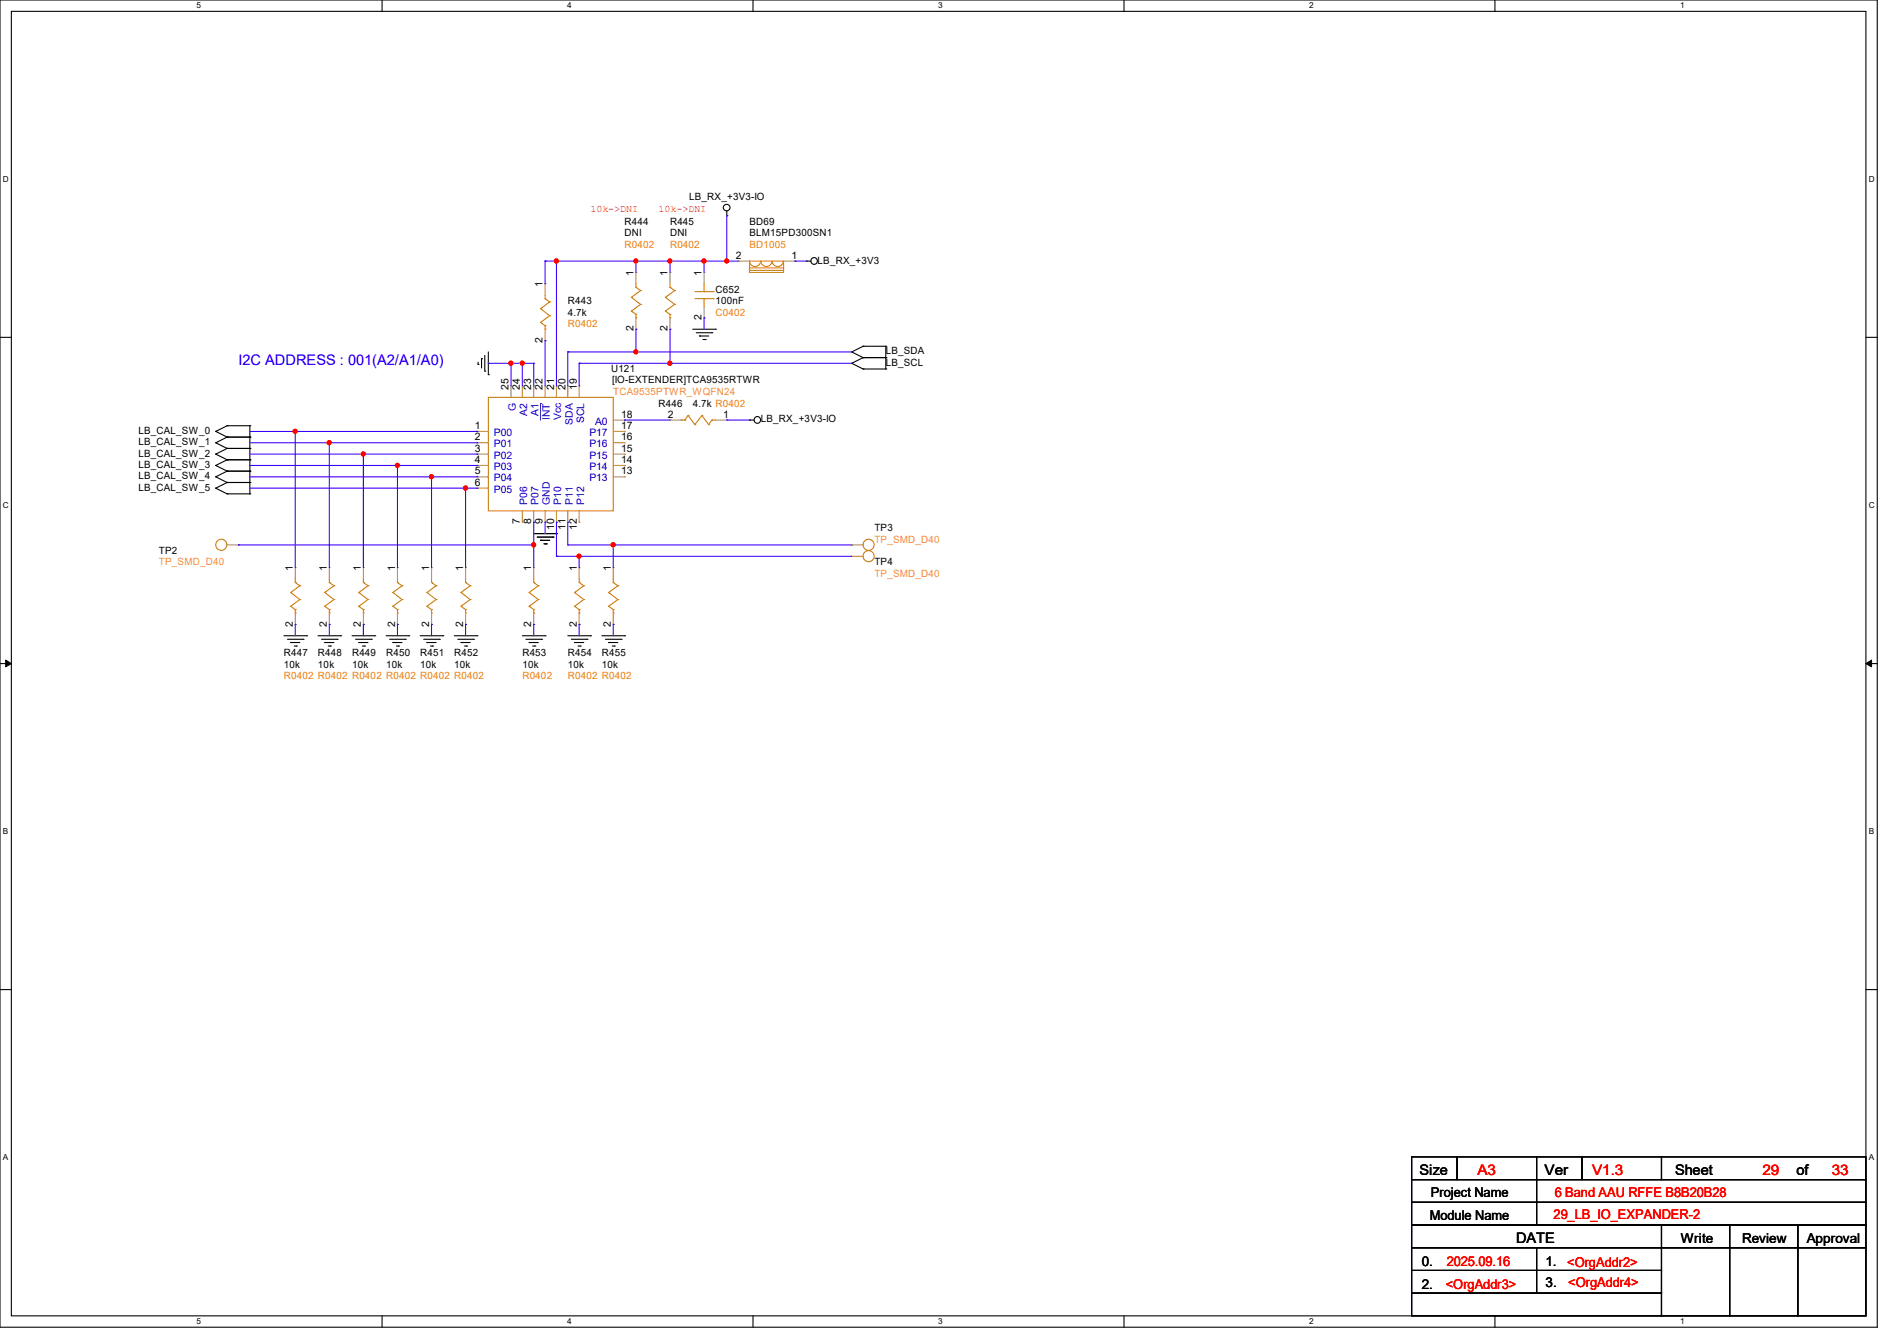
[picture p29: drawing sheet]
<svg xmlns="http://www.w3.org/2000/svg" width="297mm" height="210mm" viewBox="0 0 297 210" stroke-linecap="round" stroke-linejoin="round" font-family="sans-serif">
<defs><g id="words">
<text font-size="2.3" fill="#00f" x="37.3" y="57.2">I2C ADDRESS : 001(A2/A1/A0)</text>
<g font-size="2.3">
<text x="222.2" y="184">Size</text>
<text x="241.8" y="184">Ver</text>
<text x="262.3" y="184">Sheet</text>
<text x="281.3" y="184">of</text>
<text x="237.4" y="194.6">DATE</text>
</g>
<g font-size="2.3" fill="#f00">
<text x="231.3" y="184">A3</text>
<text x="249.3" y="184">V1.3</text>
<text x="275.9" y="184">29</text>
<text x="286.8" y="184">33</text>
</g>
<g font-size="2.1">
<text x="223.9" y="191.1">Module Name</text>
<text x="224" y="187.4">Project Name</text>
<text x="263.1" y="194.7">Write</text>
<text x="272.7" y="194.7">Review</text>
<text x="282.9" y="194.7">Approval</text>
<text x="222.6" y="198.2">0.</text>
<text x="222.6" y="201.8">2.</text>
<text x="242" y="198.2">1.</text>
<text x="242" y="201.6">3.</text>
</g>
<g font-size="2.1" fill="#f00">
<text x="243.2" y="191">29_LB_IO_EXPANDER-2</text>
<text x="243.4" y="187.4">6 Band AAU RFFE B8B20B28</text>
<text x="226.4" y="201.8">&lt;OrgAddr3&gt;</text>
<text x="226.5" y="198.2">2025.09.16</text>
<text x="245.4" y="198.4">&lt;OrgAddr2&gt;</text>
<text x="245.5" y="201.6">&lt;OrgAddr4&gt;</text>
</g>
<g font-size="1.6" fill="#f00">
<text x="92.5" y="33.2">10k-&gt;DNI</text>
<text x="103.1" y="33.2">10k-&gt;DNI</text>
</g>
<g font-size="1.6">
<text x="97.8" y="35.2">R444</text>
<text x="104.9" y="35.2">R445</text>
<text x="107.9" y="31.3">LB_RX_+3V3-IO</text>
<text x="117.3" y="35.2">BD69</text>
<text x="97.8" y="37">DNI</text>
<text x="104.9" y="37">DNI</text>
<text x="115.2" y="40.5">2</text>
<text x="117.3" y="37">BLM15PD300SN1</text>
<text x="123.9" y="40.5">1</text>
<text x="128" y="41.3">LB_RX_+3V3</text>
<text x="85" y="45" transform="rotate(-90 85 45)">1</text>
<text x="88.9" y="47.7">R443</text>
<text x="99.2" y="43.2" transform="rotate(-90 99.2 43.2)">1</text>
<text x="104.5" y="43.2" transform="rotate(-90 104.5 43.2)">1</text>
<text x="109.9" y="43.2" transform="rotate(-90 109.9 43.2)">1</text>
<text x="112" y="45.9">C652</text>
<text x="112" y="47.7">100nF</text>
<text x="85" y="53.7" transform="rotate(-90 85 53.7)">2</text>
<text x="88.9" y="49.4">4.7k</text>
<text x="99.2" y="51.9" transform="rotate(-90 99.2 51.9)">2</text>
<text x="104.5" y="51.9" transform="rotate(-90 104.5 51.9)">2</text>
<text x="109.9" y="50.1" transform="rotate(-90 109.9 50.1)">2</text>
<text x="95.7" y="58.3">U121</text>
<text x="95.8" y="59.9">[IO-EXTENDER]TCA9535RTWR</text>
<text x="138.7" y="55.5">LB_SDA</text>
<text x="138.7" y="57.3">LB_SCL</text>
<text x="79.6" y="61" transform="rotate(-90 79.6 61)">25</text>
<text x="81.4" y="61" transform="rotate(-90 81.4 61)">24</text>
<text x="83.2" y="61" transform="rotate(-90 83.2 61)">23</text>
<text x="85" y="61" transform="rotate(-90 85 61)">22</text>
<text x="86.7" y="61" transform="rotate(-90 86.7 61)">21</text>
<text x="88.5" y="61" transform="rotate(-90 88.5 61)">20</text>
<text x="90.3" y="61" transform="rotate(-90 90.3 61)">19</text>
<text x="97.2" y="65.4">18</text>
<text x="103.1" y="63.7">R446</text>
<text x="104.6" y="65.4">2</text>
<text x="108.5" y="63.7">4.7k R0402</text>
<text x="113.2" y="65.4">1</text>
<text x="21.7" y="67.9">LB_CAL_SW_0</text>
<text x="21.7" y="69.7">LB_CAL_SW_1</text>
<text x="21.7" y="71.5">LB_CAL_SW_2</text>
<text x="74.3" y="67.2">1</text>
<text x="74.3" y="69">2</text>
<text x="74.3" y="70.7">3</text>
<text x="97.2" y="70.7">15</text>
<text x="97.2" y="69">16</text>
<text x="97.2" y="67.2">17</text>
<text x="119.1" y="66.2">LB_RX_+3V3-IO</text>
<text x="21.7" y="73.3">LB_CAL_SW_3</text>
<text x="21.7" y="75.1">LB_CAL_SW_4</text>
<text x="21.7" y="76.8">LB_CAL_SW_5</text>
<text x="74.3" y="72.5">4</text>
<text x="74.3" y="74.3">5</text>
<text x="74.3" y="76.1">6</text>
<text x="97.2" y="74.3">13</text>
<text x="97.2" y="72.5">14</text>
<text x="81.4" y="82.1" transform="rotate(-90 81.4 82.1)">7</text>
<text x="83.2" y="82.1" transform="rotate(-90 83.2 82.1)">8</text>
<text x="85" y="82.1" transform="rotate(-90 85 82.1)">9</text>
<text x="86.7" y="83" transform="rotate(-90 86.7 83)">10</text>
<text x="88.5" y="83" transform="rotate(-90 88.5 83)">11</text>
<text x="90.3" y="83" transform="rotate(-90 90.3 83)">12</text>
<text x="136.9" y="83.2">TP3</text>
<text x="24.9" y="86.8">TP2</text>
<text x="45.8" y="89.4" transform="rotate(-90 45.8 89.4)">1</text>
<text x="51.2" y="89.4" transform="rotate(-90 51.2 89.4)">1</text>
<text x="56.5" y="89.4" transform="rotate(-90 56.5 89.4)">1</text>
<text x="61.8" y="89.4" transform="rotate(-90 61.8 89.4)">1</text>
<text x="67.2" y="89.4" transform="rotate(-90 67.2 89.4)">1</text>
<text x="72.5" y="89.4" transform="rotate(-90 72.5 89.4)">1</text>
<text x="83.2" y="89.4" transform="rotate(-90 83.2 89.4)">1</text>
<text x="90.3" y="89.4" transform="rotate(-90 90.3 89.4)">1</text>
<text x="95.6" y="89.4" transform="rotate(-90 95.6 89.4)">1</text>
<text x="136.9" y="88.6">TP4</text>
<text x="45.8" y="98.1" transform="rotate(-90 45.8 98.1)">2</text>
<text x="51.2" y="98.1" transform="rotate(-90 51.2 98.1)">2</text>
<text x="56.5" y="98.1" transform="rotate(-90 56.5 98.1)">2</text>
<text x="61.8" y="98.1" transform="rotate(-90 61.8 98.1)">2</text>
<text x="67.2" y="98.1" transform="rotate(-90 67.2 98.1)">2</text>
<text x="72.5" y="98.1" transform="rotate(-90 72.5 98.1)">2</text>
<text x="83.2" y="98.1" transform="rotate(-90 83.2 98.1)">2</text>
<text x="90.3" y="98.1" transform="rotate(-90 90.3 98.1)">2</text>
<text x="95.6" y="98.1" transform="rotate(-90 95.6 98.1)">2</text>
<text x="44.4" y="102.8">R447</text>
<text x="44.4" y="104.6">10k</text>
<text x="49.8" y="102.8">R448</text>
<text x="49.8" y="104.6">10k</text>
<text x="55.1" y="102.8">R449</text>
<text x="55.1" y="104.6">10k</text>
<text x="60.5" y="102.8">R450</text>
<text x="60.5" y="104.6">10k</text>
<text x="65.8" y="102.8">R451</text>
<text x="65.8" y="104.6">10k</text>
<text x="71.1" y="102.8">R452</text>
<text x="71.1" y="104.6">10k</text>
<text x="81.8" y="102.8">R453</text>
<text x="81.8" y="104.6">10k</text>
<text x="88.9" y="102.8">R454</text>
<text x="88.9" y="104.6">10k</text>
<text x="94.2" y="102.8">R455</text>
<text x="94.2" y="104.6">10k</text>
</g>
<g font-size="1.6" fill="#ff8000">
<text x="97.8" y="38.8">R0402</text>
<text x="104.9" y="38.8">R0402</text>
<text x="117.3" y="38.8">BD1005</text>
<text x="88.9" y="51.2">R0402</text>
<text x="112" y="49.4">C0402</text>
<text x="44.4" y="106.3">R0402 R0402 R0402 R0402 R0402 R0402</text>
<text x="81.8" y="106.3">R0402</text>
<text x="88.9" y="106.3">R0402 R0402</text>
</g>
<g font-size="1.6" fill="#00c">
<text x="80.8" y="64.4" transform="rotate(-90 80.8 64.4)">G</text>
<text x="82.6" y="65.1" transform="rotate(-90 82.6 65.1)">A2</text>
<text x="84.3" y="65.1" transform="rotate(-90 84.3 65.1)">A1</text>
<text x="86.1" y="65.8" transform="rotate(-90 86.1 65.8)">INT</text>
<text x="87.9" y="65.8" transform="rotate(-90 87.9 65.8)">Vcc</text>
<text x="77.3" y="68.3">P00</text>
<text x="77.3" y="70.1">P01</text>
<text x="77.3" y="71.8">P02</text>
<text x="89.7" y="66.5" transform="rotate(-90 89.7 66.5)">SDA</text>
<text x="91.4" y="66.3" transform="rotate(-90 91.4 66.3)">SCL</text>
<text x="92.3" y="71.8">P15</text>
<text x="92.3" y="70.1">P16</text>
<text x="92.3" y="68.3">P17</text>
<text x="93.2" y="66.5">A0</text>
<text x="77.3" y="73.6">P03</text>
<text x="77.3" y="75.4">P04</text>
<text x="77.3" y="77.2">P05</text>
<text x="92.3" y="75.4">P13</text>
<text x="92.3" y="73.6">P14</text>
<text x="82.6" y="79.1" transform="rotate(-90 82.6 79.1)">P06</text>
<text x="84.3" y="79.1" transform="rotate(-90 84.3 79.1)">P07</text>
<text x="86.1" y="79.1" transform="rotate(-90 86.1 79.1)">GND</text>
<text x="87.9" y="79.1" transform="rotate(-90 87.9 79.1)">P10</text>
<text x="89.7" y="79.1" transform="rotate(-90 89.7 79.1)">P11</text>
<text x="91.4" y="79.1" transform="rotate(-90 91.4 79.1)">P12</text>
</g>
<g font-size="1.6" fill="#ff8040">
<text x="96" y="61.9">TCA9535PTWR_WQFN24</text>
<text x="24.9" y="88.6">TP_SMD_D40</text>
<text x="136.9" y="85">TP_SMD_D40</text>
<text x="136.9" y="90.3">TP_SMD_D40</text>
</g>
<g font-size="1.3">
<text x="30.8" y="1.3">5</text>
<text x="88.8" y="1.3">4</text>
<text x="146.9" y="1.3">3</text>
<text x="205" y="1.3">2</text>
<text x="263.1" y="1.3">1</text>
<text x=".5" y="28.4">D</text>
<text x="292.6" y="28.4">D</text>
<text x=".5" y="79.5">C</text>
<text x="292.6" y="79.5">C</text>
<text x=".5" y="130.6">B</text>
<text x="292.6" y="130.6">B</text>
<text x=".5" y="181.7">A</text>
<text x="292.6" y="181.7">A</text>
<text x="30.8" y="207.4">5</text>
<text x="88.8" y="207.4">4</text>
<text x="146.9" y="207.4">3</text>
<text x="205" y="207.4">2</text>
<text x="263.1" y="207.4">1</text>
</g>
</g></defs>
<path d="M0 0h293.9v207.9h-293.9zM1.8 1.8h290.3v204.3h-290.3z" fill="none" stroke="#000" stroke-width=".17"/>
<g fill="#fff">
<path d="M30.8 .2h.7v1.4h-.7z"/>
<path d="M30.8 206.2h.7v1.4h-.7z"/>
</g>
<path d="M59.8 0v1.8M59.8 206.1v1.8" fill="none" stroke="#000" stroke-width=".17"/>
<g fill="#fff">
<path d="M88.8 .2h.7v1.4h-.7z"/>
<path d="M88.8 206.2h.7v1.4h-.7z"/>
</g>
<path d="M117.9 0v1.8M117.9 206.1v1.8" fill="none" stroke="#000" stroke-width=".17"/>
<g fill="#fff">
<path d="M146.9 .2h.7v1.4h-.7z"/>
<path d="M146.9 206.2h.7v1.4h-.7z"/>
</g>
<path d="M176 0v1.8M176 206.1v1.8" fill="none" stroke="#000" stroke-width=".17"/>
<g fill="#fff">
<path d="M205 .2h.7v1.4h-.7z"/>
<path d="M205 206.2h.7v1.4h-.7z"/>
</g>
<path d="M234.1 0v1.8M234.1 206.1v1.8" fill="none" stroke="#000" stroke-width=".17"/>
<g fill="#fff">
<path d="M263.1 .2h.6v1.4h-.6z"/>
<path d="M263.1 206.2h.6v1.4h-.6z"/>
<path d="M.5 27.3h.9v1.4h-.9z"/>
<path d="M292.6 27.3h.9v1.4h-.9z"/>
<path d="M.5 78.4h.9v1.4h-.9z"/>
<path d="M292.6 78.4h.9v1.4h-.9z"/>
</g>
<path d="M0 52.8h1.8M292.1 52.8h1.8" fill="none" stroke="#000" stroke-width=".17"/>
<g fill="#fff">
<path d="M.5 129.5h.8v1.4h-.8z"/>
<path d="M292.6 129.5h.8v1.4h-.8z"/>
</g>
<path d="M0 103.9h1.8M292.1 103.9h1.8" fill="none" stroke="#000" stroke-width=".17"/>
<path d="M.9 103.4l.9 .5-.9 .5zM292.1 103.9l.9-.5v1z" fill="#000" stroke="#000" stroke-width=".16"/>
<g fill="#fff">
<path d="M.5 180.5h.8v1.4h-.8z"/>
<path d="M292.6 180.5h.8v1.4h-.8z"/>
</g>
<g fill="none" stroke="#000" stroke-width=".17">
<path d="M113.8 33.8h.1M113.8 33.1v.7M74.8 57.1h.1M74.8 56.7v.4M75.4 56.2h.1M75.4 56.2v1.4M75.9 58.1h.1M75.9 55.7v2.4M76.5 58.7h.1M76.5 55.1v3.6M108.5 51.6h3.5M109 52.1h2.5"/>
<path d="M109.5 52.6h.1M109.5 52.6h1.5M110.1 53.2h.3M110.4 53.2h.1M111.5 52.1h.1M112 51.6h.1M126.2 40.9h.1M126.2 40.9h.8M133.3 55.1h.1M133.3 56.9h.1M133.3 55.1l1.8 .9M133.3 56.9l1.8 .9"/>
<path d="M135.1 56h.1M135.1 54.2h.1M135.1 57.8h.1M135.1 56h3.6M135.1 54.2l-1.8 .9M135.1 54.2h3.6M135.1 57.8h3.6M135.1 56l-1.8 .9M138.7 54.2h.1M138.7 56h.1M138.7 57.8h.1M138.7 54.2v3.6"/>
<path d="M33.8 67.6h.1M33.8 69.3h.1M33.8 71.1h.1M33.8 72.9h.1M33.8 74.7h.1M33.8 76.5h.1M33.8 67.6l1.8 .9M33.8 69.3l1.8 .9M33.8 71.1l1.8 .9M33.8 72.9l1.8 .9M33.8 74.7l1.8 .9M33.8 76.5l1.8 .8"/>
<path d="M35.6 68.5h.1M35.6 66.7h.1M35.6 70.2h.1M35.6 72h.1M35.6 73.8h.1M35.6 75.6h.1M35.6 77.3h.1M35.6 68.5h3.5M35.6 66.7l-1.8 .9M35.6 66.7h3.5M35.6 70.2h3.5M35.6 68.5l-1.8 .8"/>
<path d="M35.6 72h3.5M35.6 70.2l-1.8 .9M35.6 73.8h3.5M35.6 72l-1.8 .9M35.6 75.6h3.5M35.6 73.8l-1.8 .9M35.6 77.3h3.5M35.6 75.6l-1.8 .9M39.1 66.7h.1M39.1 68.5h.1M39.1 70.2h.1M39.1 72h.1"/>
<path d="M39.1 73.8h.1M39.1 75.6h.1M39.1 77.3h.1M39.1 66.7v10.6M117.3 65.8h.1M117.3 65.8h.8M44.4 99.6h3.6M48 99.6h.1M49.8 99.6h3.5M53.3 99.6h.1M55.1 99.6h3.6M58.7 99.6h.1"/>
<path d="M60.5 99.6h3.5M64 99.6h.1M65.8 99.6h3.5M69.3 99.6h.1M71.1 99.6h3.6M74.7 99.6h.1M81.8 99.6h3.5M83.6 83.6h3.5M84.1 84.1h2.5M84.6 84.6h.1M84.6 84.6h1.5M85.2 85.2h.3"/>
<path d="M85.3 99.6h.1M85.5 85.2h.1M86.6 84.1h.1M87.1 83.6h.1M88.9 99.6h3.6M92.5 99.6h.1M94.2 99.6h3.6M97.8 99.6h.1M45 100.1h2.5M45.5 100.6h.1M45.5 100.6h1.4M46.1 101.2h.3"/>
<path d="M46.4 101.2h.1M47.5 100.1h.1M50.3 100.1h2.5M50.8 100.6h.1M50.8 100.6h1.5M51.4 101.2h.3M51.7 101.2h.1M52.8 100.1h.1M55.7 100.1h2.4M56.2 100.6h.1M56.2 100.6h1.4M56.7 101.2h.4"/>
<path d="M57.1 101.2h.1M58.1 100.1h.1M61 100.1h2.5M61.5 100.6h.1M61.5 100.6h1.4M62.1 101.2h.3M62.4 101.2h.1M63.5 100.1h.1M66.3 100.1h2.5M66.8 100.6h.1M66.8 100.6h1.5M67.4 101.2h.3"/>
<path d="M67.7 101.2h.1M68.8 100.1h.1M71.7 100.1h2.4M72.2 100.6h.1M72.2 100.6h1.4M72.7 101.2h.4M73.1 101.2h.1M74.1 100.1h.1M82.3 100.1h2.5M82.8 100.6h.1M82.8 100.6h1.5M83.4 101.2h.3"/>
<path d="M83.7 101.2h.1M84.8 100.1h.1M89.5 100.1h2.4M90 100.6h.1M90 100.6h1.4M90.5 101.2h.3M90.8 101.2h.1M91.9 100.1h.1M94.8 100.1h2.4M95.3 100.6h.1M95.3 100.6h1.4M95.8 101.2h.4"/>
<path d="M96.2 101.2h.1M97.2 100.1h.1M0 155h1.8M292.1 155h1.8M221 188.3h19.6v3.6h-19.6zM221 195.4h19.6v3.6h-19.6zM221 181.2h7.1v3.5h-7.1zM221 191.9h39.1v3.5h-39.1zM221 184.7h19.6v3.6h-19.6zM221 199h19.6v3.5h-19.6zM228.1 181.2h12.5v3.5h-12.5zM240.6 188.3h51.5v3.6h-51.5z"/>
<path d="M240.6 195.4h19.5v3.6h-19.5zM240.6 181.2h7.1v3.5h-7.1zM240.6 184.7h51.5v3.6h-51.5zM240.6 199h19.5v3.5h-19.5zM247.7 181.2h12.4v3.5h-12.4zM260.1 195.4h10.7v10.7h-10.7zM260.1 191.9h10.7v3.5h-10.7zM260.1 181.2h32v3.5h-32zM270.8 195.4h10.7v10.7h-10.7zM270.8 191.9h10.7v3.5h-10.7zM281.5 195.4h10.6v10.7h-10.6zM281.5 191.9h10.6v3.5h-10.6z"/>
<path d="M221 202.5h39.1v3.6h-39.1z"/>
<circle cx="113.8" cy="32.5" r=".52"/>
<circle cx="127.5" cy="40.9" r=".52"/>
<circle cx="118.6" cy="65.8" r=".52"/>
</g>
<g fill="none" stroke="#cc8006" stroke-width=".17">
<path d="M84.6 48.3h.1M84.6 50.5h.1M84.6 48.3l1.5 1.1M84.6 50.5l.7 .5M85.3 46.8h.1M85.3 51h.1M85.3 51.6h.1M85.3 46.2v.6M85.3 51v.6M85.3 46.8l.8 .5M86.1 47.3h.1M86.1 49.4h.1"/>
<path d="M86.1 47.3l-1.5 1M86.1 49.4l-1.5 1.1M98.8 46.6h.1M98.8 48.7h.1M98.8 46.6l1.5 1.1M98.8 48.7l.8 .5M99.6 45h.1M99.6 49.2h.1M99.6 49.8h.1M99.6 44.4v.6M99.6 49.2v.6M99.6 45l.7 .5"/>
<path d="M100.3 45.5h.1M100.3 47.7h.1M100.3 45.5l-1.5 1.1M100.3 47.7l-1.5 1M104.2 46.6h.1M104.2 48.7h.1M104.2 46.6l1.4 1.1M104.2 48.7l.7 .5M104.9 45h.1M104.9 49.2h.1M104.9 49.8h.1M104.9 44.4v.6"/>
<path d="M104.9 49.2v.6M104.9 45l.7 .5M105.6 45.5h.1M105.6 47.7h.1M105.6 45.5l-1.4 1.1M105.6 47.7l-1.4 1M108.8 46.8h2.9M108.8 45.7h2.9M110.2 45.7h.1M110.2 46.8h.1M110.2 44.4v1.3M110.2 46.8v1.2"/>
<path d="M111.7 46.8h.1M111.7 45.7h.1M117.3 42h5.4v.3h-5.4zM117.3 40.9h5.4v1.8h-5.4zM117.3 40.9a.87 .87 0 0 0 .9 .8 .87 .87 0 0 0 .9-.8M119.1 40.9a.87 .87 0 0 0 .9 .8 .87 .87 0 0 0 .9-.8M120.9 40.9a.87 .87 0 0 0 .9 .8 .87 .87 0 0 0 .8-.8M76.5 62.2h19.5v17.8h-19.5zM106.7 65.8h.1M106.7 65.8h.5M107.2 65.8h.1M107.7 65.1h.1"/>
<path d="M107.7 65.1l1.1 1.4M107.7 65.1l-.5 .7M108.8 66.5h.1M109.9 65.1h.1M109.9 65.1l1.1 1.4M109.9 65.1l-1.1 1.4M111 66.5h.1M111.5 65.8h.1M111.5 65.8h.5M111.5 65.8l-.5 .7M45.5 92.8h.1M45.5 95h.1"/>
<path d="M45.5 92.8l1.4 1.1M45.5 95l.7 .5M46.2 91.2h.1M46.2 95.5h.1M46.2 96h.1M46.2 90.7v.5M46.2 95.5v.5M46.2 91.2l.7 .5M46.9 91.7h.1M46.9 93.9h.1M46.9 91.7l-1.4 1.1M46.9 93.9l-1.4 1.1"/>
<path d="M50.8 92.8h.1M50.8 95h.1M50.8 92.8l1.5 1.1M50.8 95l.8 .5M51.6 91.2h.1M51.6 95.5h.1M51.6 96h.1M51.6 90.7v.5M51.6 95.5v.5M51.6 91.2l.7 .5M52.3 91.7h.1M52.3 93.9h.1"/>
<path d="M52.3 91.7l-1.5 1.1M52.3 93.9l-1.5 1.1M56.2 92.8h.1M56.2 95h.1M56.2 92.8l1.4 1.1M56.2 95l.7 .5M56.9 91.2h.1M56.9 95.5h.1M56.9 96h.1M56.9 90.7v.5M56.9 95.5v.5M56.9 91.2l.7 .5"/>
<path d="M57.6 91.7h.1M57.6 93.9h.1M57.6 91.7l-1.4 1.1M57.6 93.9l-1.4 1.1M61.5 92.8h.1M61.5 95h.1M61.5 92.8l1.4 1.1M61.5 95l.7 .5M62.2 91.2h.1M62.2 95.5h.1M62.2 96h.1M62.2 90.7v.5"/>
<path d="M62.2 95.5v.5M62.2 91.2l.7 .5M62.9 91.7h.1M62.9 93.9h.1M62.9 91.7l-1.4 1.1M62.9 93.9l-1.4 1.1M66.8 92.8h.1M66.8 95h.1M66.8 92.8l1.5 1.1M66.8 95l.8 .5M67.6 91.2h.1M67.6 95.5h.1"/>
<path d="M67.6 96h.1M67.6 90.7v.5M67.6 95.5v.5M67.6 91.2l.7 .5M68.3 91.7h.1M68.3 93.9h.1M68.3 91.7l-1.5 1.1M68.3 93.9l-1.5 1.1M72.2 92.8h.1M72.2 95h.1M72.2 92.8l1.4 1.1M72.2 95l.7 .5"/>
<path d="M72.9 91.2h.1M72.9 95.5h.1M72.9 96h.1M72.9 90.7v.5M72.9 95.5v.5M72.9 91.2l.7 .5M73.6 91.7h.1M73.6 93.9h.1M73.6 91.7l-1.4 1.1M73.6 93.9l-1.4 1.1M82.8 92.8h.1M82.8 95h.1"/>
<path d="M82.8 92.8l1.5 1.1M82.8 95l.8 .5M83.6 91.2h.1M83.6 95.5h.1M83.6 96h.1M83.6 90.7v.5M83.6 95.5v.5M83.6 91.2l.7 .5M84.3 91.7h.1M84.3 93.9h.1M84.3 91.7l-1.5 1.1M84.3 93.9l-1.5 1.1"/>
<path d="M90 92.8h.1M90 95h.1M90 92.8l1.4 1.1M90 95l.7 .5M90.7 91.2h.1M90.7 95.5h.1M90.7 96h.1M90.7 90.7v.5M90.7 95.5v.5M90.7 91.2l.7 .5M91.4 91.7h.1M91.4 93.9h.1"/>
<path d="M91.4 91.7l-1.4 1.1M91.4 93.9l-1.4 1.1M95.3 92.8h.1M95.3 95h.1M95.3 92.8l1.4 1.1M95.3 95l.7 .5M96 91.2h.1M96 95.5h.1M96 96h.1M96 90.7v.5M96 95.5v.5M96 91.2l.7 .5"/>
<path d="M96.7 91.7h.1M96.7 93.9h.1M96.7 91.7l-1.4 1.1M96.7 93.9l-1.4 1.1"/>
<circle cx="34.6" cy="85.3" r=".87"/>
<circle cx="136" cy="85.3" r=".87"/>
<circle cx="136" cy="87.1" r=".87"/>
</g>
<g fill="none" stroke="#a84" stroke-width=".17">
<path d="M85.3 44.4h.1M85.3 53.3h.1M85.3 44.4v1.8M85.3 51.6v1.7M99.6 42.7h.1M99.6 51.6h.1M99.6 42.7v1.7M99.6 49.8v1.8M104.9 42.7h.1M104.9 51.6h.1M104.9 42.7v1.7M104.9 49.8v1.8"/>
<path d="M110.2 42.7h.1M110.2 49.8h.1M110.2 42.7v1.7M110.2 48v1.8M115.6 40.9h.1M115.6 40.9h1.7M122.7 40.9h1.8M124.5 40.9h.1M74.7 67.6h.1M74.7 69.3h.1M74.7 71.1h.1M74.7 72.9h.1"/>
<path d="M74.7 74.7h.1M74.7 76.5h.1M74.7 67.6h1.8M74.7 69.3h1.8M74.7 71.1h1.8M74.7 72.9h1.8M74.7 74.7h1.8M74.7 76.5h1.8M80 60.5h.1M80 60.5v1.7M81.8 60.5h.1M81.8 60.5v1.7"/>
<path d="M83.6 60.5h.1M83.6 60.5v1.7M85.3 60.5h.1M85.3 60.5v1.7M87.1 60.5h.1M87.1 60.5v1.7M88.9 60.5h.1M88.9 60.5v1.7M90.7 60.5h.1M90.7 60.5v1.7M96 65.8h1.8M96 67.6h1.8"/>
<path d="M96 69.3h1.8M96 71.1h1.8M96 72.9h1.8M96 74.7h1.8M97.8 74.7h.1M97.8 72.9h.1M97.8 71.1h.1M97.8 69.3h.1M97.8 67.6h.1M97.8 65.8h.1M104.9 65.8h.1M104.9 65.8h1.8"/>
<path d="M112 65.8h1.8M113.8 65.8h.1M35.6 85.3h1.7M37.3 85.3h.1M46.2 88.9h.1M46.2 97.8h.1M46.2 88.9v1.8M46.2 96v1.8M51.6 88.9h.1M51.6 97.8h.1M51.6 88.9v1.8M51.6 96v1.8"/>
<path d="M56.9 88.9h.1M56.9 97.8h.1M56.9 88.9v1.8M56.9 96v1.8M62.2 88.9h.1M62.2 97.8h.1M62.2 88.9v1.8M62.2 96v1.8M67.6 88.9h.1M67.6 97.8h.1M67.6 88.9v1.8M67.6 96v1.8"/>
<path d="M72.9 88.9h.1M72.9 97.8h.1M72.9 88.9v1.8M72.9 96v1.8M81.8 81.8h.1M81.8 80v1.8M83.6 88.9h.1M83.6 97.8h.1M83.6 81.8h.1M83.6 80v1.8M83.6 88.9v1.8M83.6 96v1.8"/>
<path d="M85.3 81.8h.1M85.3 80v1.8M87.1 81.8h.1M87.1 80v1.8M88.9 81.8h.1M88.9 80v1.8M90.7 88.9h.1M90.7 97.8h.1M90.7 81.8h.1M90.7 80v1.8M90.7 88.9v1.8M90.7 96v1.8"/>
<path d="M96 88.9h.1M96 97.8h.1M96 88.9v1.8M96 96v1.8M133.3 85.3h.1M133.3 87.1h.1M133.3 85.3h1.8M133.3 87.1h1.8"/>
</g>
<path d="M84.6 63.2h.1M84.6 63.2v2.6" fill="none" stroke="#00c" stroke-width=".16"/>
<g fill="none" stroke="#4200ff" stroke-width=".17">
<path d="M113.8 33.8h.1M113.8 33.8v7.1M76.5 56.9h.1M76.5 56.9h7.1M80 56.9h.1M80 56.9v3.6M81.8 56.9h.1M81.8 56.9v3.6M83.6 56.9h.1M83.6 56.9v3.6M85.3 40.9h.1M85.3 53.3h.1"/>
<path d="M85.3 40.9h30.3M85.3 40.9v3.5M85.3 53.3v7.2M87.1 40.9h.1M87.1 40.9v19.6M88.9 55.1h.1M88.9 55.1v5.4M88.9 55.1h44.4M90.7 56.9h.1M90.7 56.9h42.6M90.7 56.9v3.6M99.6 40.9h.1"/>
<path d="M99.6 51.6h.1M99.6 55.1h.1M99.6 40.9v1.8M99.6 51.6v3.5M104.9 40.9h.1M104.9 51.6h.1M104.9 56.9h.1M104.9 40.9v1.8M104.9 51.6v5.3M110.2 40.9h.1M110.2 49.8h.1M110.2 40.9v1.8"/>
<path d="M110.2 49.8v1.8M113.8 40.9h.1M124.5 40.9h.1M124.5 40.9h1.7M39.1 67.6h35.6M39.1 69.3h35.6M39.1 71.1h35.6M39.1 72.9h35.6M39.1 74.7h35.6M39.1 76.5h35.6M46.2 67.6h.1M46.2 67.6v21.3"/>
<path d="M51.6 69.3h.1M51.6 69.3v19.6M56.9 71.1h.1M56.9 71.1v17.8M62.2 72.9h.1M62.2 72.9v16M67.6 74.7h.1M67.6 74.7v14.2M72.9 76.5h.1M72.9 76.5v12.4M74.7 71.1h.1M74.7 67.6h.1"/>
<path d="M74.7 69.3h.1M74.7 72.9h.1M74.7 74.7h.1M74.7 76.5h.1M97.8 65.8h.1M97.8 65.8h7.1M113.8 65.8h.1M113.8 65.8h3.5M37.3 85.3h.1M37.3 85.3h46.3M46.2 97.8h.1M46.2 97.8v1.8"/>
<path d="M51.6 97.8h.1M51.6 97.8v1.8M56.9 97.8h.1M56.9 97.8v1.8M62.2 97.8h.1M62.2 97.8v1.8M67.6 97.8h.1M67.6 97.8v1.8M72.9 97.8h.1M72.9 97.8v1.8M83.6 81.8h.1M83.6 85.3h.1"/>
<path d="M83.6 97.8h.1M83.6 81.8v7.1M83.6 97.8v1.8M85.3 81.8h.1M85.3 81.8v1.8M87.1 81.8h.1M87.1 87.1h.1M87.1 81.8v5.3M87.1 87.1h46.2M88.9 81.8h.1M88.9 85.3h.1M88.9 81.8v3.5"/>
<path d="M88.9 85.3h44.4M90.7 87.1h.1M90.7 97.8h.1M90.7 87.1v1.8M90.7 97.8v1.8M96 85.3h.1M96 97.8h.1M96 85.3v3.6M96 97.8v1.8"/>
</g>
<g fill="#f00" stroke="#f00" stroke-width=".17">
<circle cx="99.5" cy="40.9" r=".32"/>
<circle cx="87.1" cy="40.9" r=".32"/>
<circle cx="104.9" cy="40.9" r=".32"/>
<circle cx="113.8" cy="40.9" r=".32"/>
<circle cx="110.2" cy="40.9" r=".32"/>
<circle cx="99.5" cy="55.1" r=".32"/>
<circle cx="104.9" cy="56.9" r=".32"/>
<circle cx="81.8" cy="56.9" r=".32"/>
<circle cx="80" cy="56.9" r=".32"/>
<circle cx="46.2" cy="67.5" r=".32"/>
<circle cx="51.5" cy="69.3" r=".32"/>
<circle cx="56.9" cy="71.1" r=".32"/>
<circle cx="62.2" cy="72.9" r=".32"/>
<circle cx="67.5" cy="74.7" r=".32"/>
<circle cx="72.9" cy="76.4" r=".32"/>
<circle cx="83.5" cy="85.3" r=".32"/>
<circle cx="96" cy="85.3" r=".32"/>
<circle cx="90.7" cy="87.1" r=".32"/>
</g>
<use href="#words"/>
</svg>
